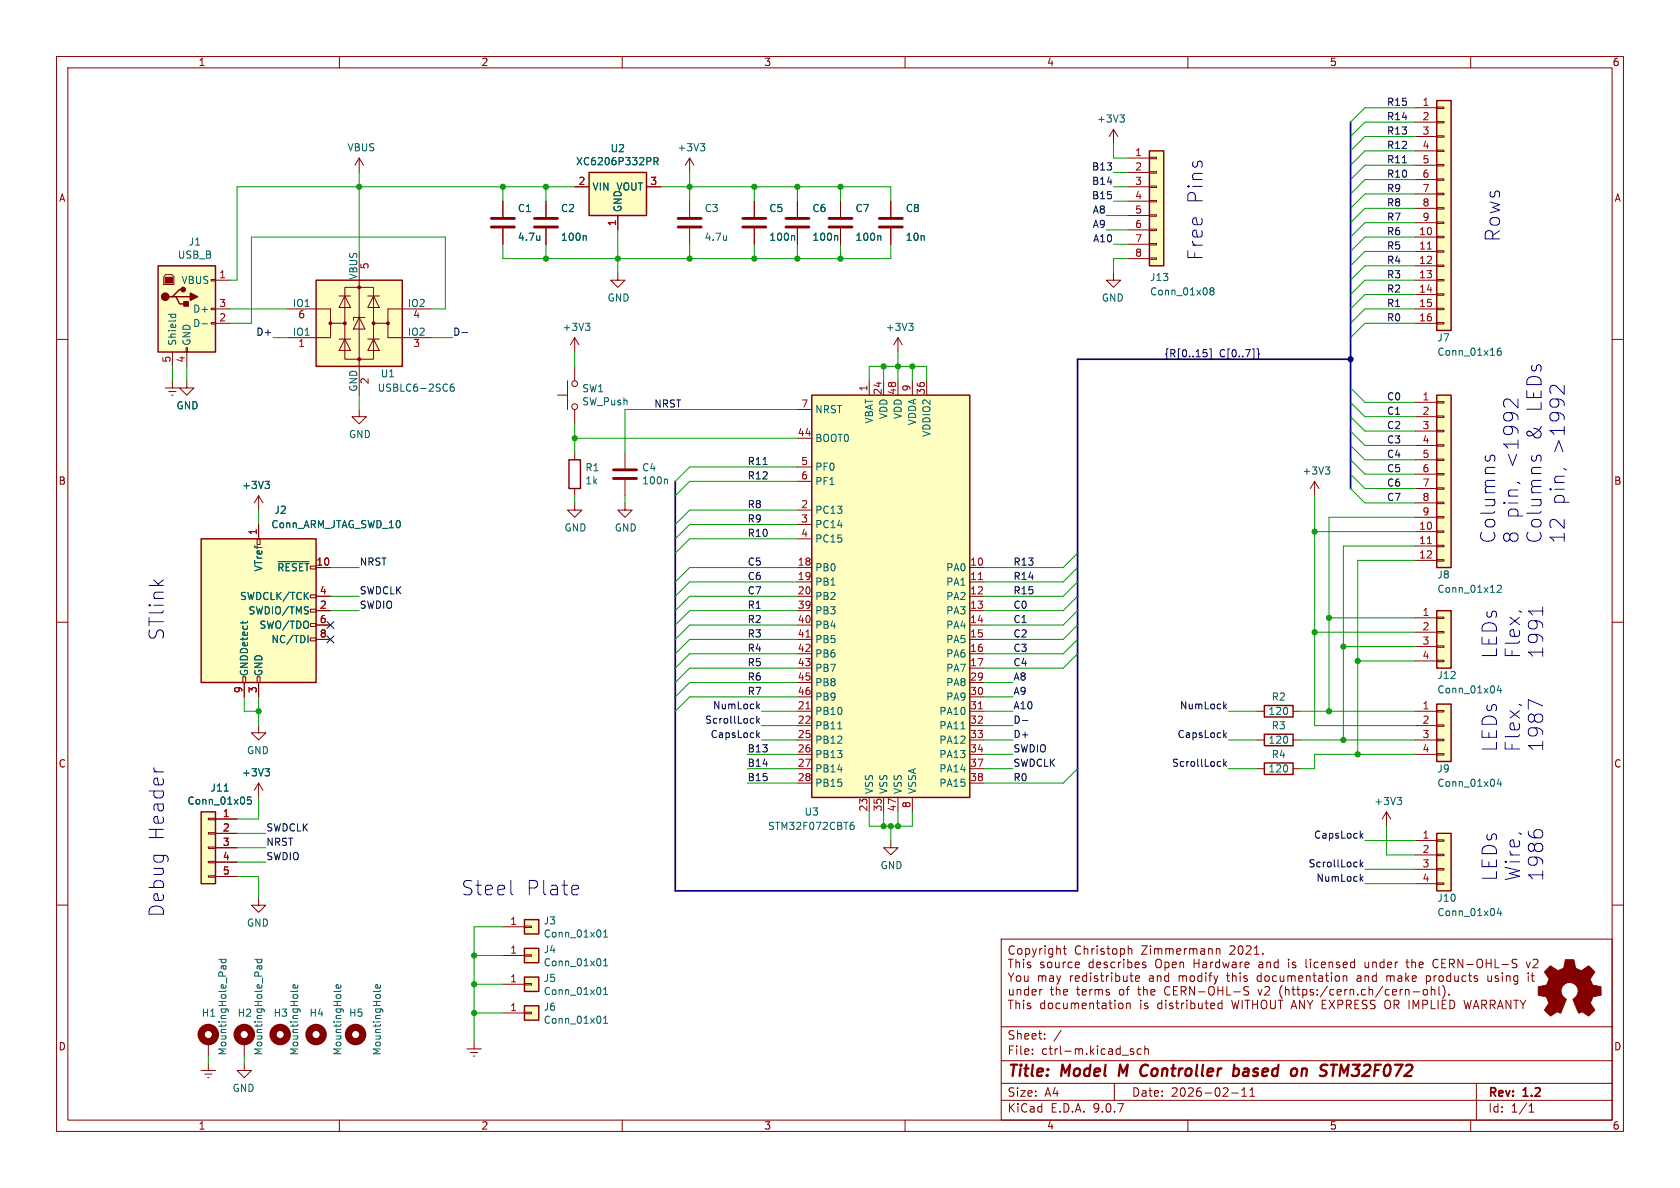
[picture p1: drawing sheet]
<svg xmlns="http://www.w3.org/2000/svg" width="297mm" height="210mm" viewBox="0 0 297 210" stroke-linecap="round" stroke-linejoin="round" font-family="sans-serif">
<defs><g id="words">
<g font-size="3.5" fill="#0000c2">
<text x="212.9" y="36.2" transform="rotate(-90 212.9 36.2)">Pins</text>
<text x="212.9" y="46.2" transform="rotate(-90 212.9 46.2)">Free</text>
<text x="265.4" y="42.9" transform="rotate(-90 265.4 42.9)">Rows</text>
<text x="272.8" y="73.1" transform="rotate(-90 272.8 73.1)">LEDs</text>
<text x="268.7" y="83.1" transform="rotate(-90 268.7 83.1)">&lt;1992</text>
<text x="272.8" y="78.2" transform="rotate(-90 272.8 78.2)">&amp;</text>
<text x="276.9" y="80.6" transform="rotate(-90 276.9 80.6)">&gt;1992</text>
<text x="276.9" y="89.5" transform="rotate(-90 276.9 89.5)">pin,</text>
<text x="264.6" y="96.3" transform="rotate(-90 264.6 96.3)">Columns</text>
<text x="268.7" y="96.3" transform="rotate(-90 268.7 96.3)">8 pin,</text>
<text x="272.8" y="96.3" transform="rotate(-90 272.8 96.3)">Columns</text>
<text x="276.9" y="96.3" transform="rotate(-90 276.9 96.3)">12</text>
<text x="29.2" y="113.4" transform="rotate(-90 29.2 113.4)">STlink</text>
<text x="264.9" y="116.6" transform="rotate(-90 264.9 116.6)">LEDs</text>
<text x="269" y="116.6" transform="rotate(-90 269 116.6)">Flex,</text>
<text x="273" y="116.6" transform="rotate(-90 273 116.6)">1991</text>
<text x="264.9" y="133.1" transform="rotate(-90 264.9 133.1)">LEDs</text>
<text x="269" y="133.1" transform="rotate(-90 269 133.1)">Flex,</text>
<text x="273" y="133.1" transform="rotate(-90 273 133.1)">1987</text>
<text x="29.2" y="148.8" transform="rotate(-90 29.2 148.8)">Header</text>
<text x="264.9" y="156" transform="rotate(-90 264.9 156)">LEDs</text>
<text x="269" y="156" transform="rotate(-90 269 156)">Wire,</text>
<text x="273" y="156" transform="rotate(-90 273 156)">1986</text>
<text x="81.6" y="158.5">Steel</text>
<text x="93.1" y="158.5">Plate</text>
<text x="29.2" y="162.3" transform="rotate(-90 29.2 162.3)">Debug</text>
</g>
<g font-size="2.8" fill="#840000">
<text x="178" y="190.9">Title:</text>
<text x="187.7" y="190.9">Model</text>
<text x="198.6" y="190.9">M</text>
<text x="203.3" y="190.9">Controller</text>
<text x="220.4" y="190.9">based</text>
<text x="231.5" y="190.9">on</text>
<text x="237.5" y="190.9">STM32F072</text>
</g>
<g font-size="2.1" fill="#840000">
<text x="178" y="169">Copyright</text>
<text x="189.9" y="169">Christoph</text>
<text x="201.8" y="169">Zimmermann</text>
<text x="217.5" y="169">2021.</text>
<text x="178" y="175">This</text>
<text x="183.7" y="175">source</text>
<text x="192.5" y="175">describes</text>
<text x="204.4" y="175">Open</text>
<text x="211.3" y="175">Hardware</text>
<text x="222.9" y="175">and</text>
<text x="228.3" y="175">is</text>
<text x="231.5" y="175">licensed</text>
<text x="242.1" y="175">under</text>
<text x="249.7" y="175">the</text>
<text x="254.5" y="175">CERN-OHL-S</text>
<text x="178" y="184">Sheet:</text>
<text x="178" y="186.7">File:</text>
<text x="184.1" y="186.7">ctrl-m.kicad_sch</text>
<text x="178" y="196.9">KiCad</text>
<text x="178" y="194.1">Size:</text>
<text x="184.7" y="194.1">A4</text>
<text x="185.7" y="196.9">E.D.A.</text>
<text x="193.3" y="196.9">9.0.7</text>
<text x="200" y="194.1">Date:</text>
<text x="207" y="194.1">2026-02-11</text>
<text x="263" y="194.3">Rev:</text>
<text x="263" y="196.9">Id:</text>
<text x="267.1" y="196.9">1/1</text>
<text x="269.4" y="194.3">1.2</text>
</g>
<g font-size="1.8" fill="#840000">
<text x="35" y="11.9">1</text>
<text x="85" y="11.9">2</text>
<text x="135" y="11.9">3</text>
<text x="185" y="11.9">4</text>
<text x="235" y="11.9">5</text>
<text x="285" y="11.9">6</text>
<text x="10.3" y="35.9">A</text>
<text x="285.3" y="35.9">A</text>
<text x="10.3" y="85.9">B</text>
<text x="285.3" y="85.9">B</text>
<text x="10.3" y="135.9">C</text>
<text x="285.3" y="135.9">C</text>
<text x="10.3" y="185.9">D</text>
<text x="285.3" y="185.9">D</text>
<text x="35" y="199.9">1</text>
<text x="85" y="199.9">2</text>
<text x="135" y="199.9">3</text>
<text x="185" y="199.9">4</text>
<text x="235" y="199.9">5</text>
<text x="285" y="199.9">6</text>
</g>
<g font-size="1.8" fill="#006464">
<text x="193.8" y="21.9">+3V3</text>
<text x="61.3" y="26.9">VBUS</text>
<text x="101.7" y="29.4">XC6206P332PR</text>
<text x="107.8" y="27.1">U2</text>
<text x="119.7" y="26.9">+3V3</text>
<text x="104.6" y="33.9">VIN</text>
<text x="108.9" y="33.9">VOUT</text>
<text x="91.4" y="37.7">C1</text>
<text x="99.1" y="37.7">C2</text>
<text x="110.1" y="37.6" transform="rotate(-90 110.1 37.6)">GND</text>
<text x="124.5" y="37.7">C3</text>
<text x="135.9" y="37.7">C5</text>
<text x="143.5" y="37.7">C6</text>
<text x="151.1" y="37.7">C7</text>
<text x="160" y="37.7">C8</text>
<text x="31.3" y="45.9">USB_B</text>
<text x="33.3" y="43.6">J1</text>
<text x="91.4" y="42.8">4.7u</text>
<text x="99.1" y="42.8">100n</text>
<text x="124.5" y="42.8">4.7u</text>
<text x="135.9" y="42.8">100n</text>
<text x="143.5" y="42.8">100n</text>
<text x="151.1" y="42.8">100n</text>
<text x="160" y="42.8">10n</text>
<text x="32" y="50.4">VBUS</text>
<text x="63.2" y="49.5" transform="rotate(-90 63.2 49.5)">VBUS</text>
<text x="107.3" y="53.5">GND</text>
<text x="194.7" y="53.5">GND</text>
<text x="203.2" y="52.4">Conn_01x08</text>
<text x="203.2" y="49.9">J13</text>
<text x="34" y="55.5">D+</text>
<text x="34" y="58">D-</text>
<text x="51.7" y="54.4">IO1</text>
<text x="51.7" y="59.4">IO1</text>
<text x="72" y="54.4">IO2</text>
<text x="72" y="59.4">IO2</text>
<text x="99.3" y="58.7">+3V3</text>
<text x="156.5" y="58.7">+3V3</text>
<text x="31.3" y="61.2" transform="rotate(-90 31.3 61.2)">Shield</text>
<text x="33.9" y="61.2" transform="rotate(-90 33.9 61.2)">GND</text>
<text x="254" y="60.6">J7</text>
<text x="254" y="63.1">Conn_01x16</text>
<text x="63.2" y="69.3" transform="rotate(-90 63.2 69.3)">GND</text>
<text x="66.7" y="69.4">USBLC6-2SC6</text>
<text x="67.2" y="66.9">U1</text>
<text x="102.8" y="69.5">SW1</text>
<text x="102.8" y="71.9">SW_Push</text>
<text x="31.1" y="72.6">GND</text>
<text x="61.6" y="77.6">GND</text>
<text x="144" y="73.3">NRST</text>
<text x="154.5" y="75" transform="rotate(-90 154.5 75)">VBAT</text>
<text x="157.1" y="74.2" transform="rotate(-90 157.1 74.2)">VDD</text>
<text x="159.6" y="74.2" transform="rotate(-90 159.6 74.2)">VDD</text>
<text x="162.2" y="75.3" transform="rotate(-90 162.2 75.3)">VDDA</text>
<text x="164.7" y="77.3" transform="rotate(-90 164.7 77.3)">VDDIO2</text>
<text x="103.4" y="83.5">R1</text>
<text x="113.4" y="83.5">C4</text>
<text x="144" y="78.3">BOOT0</text>
<text x="144" y="83.4">PF0</text>
<text x="42.7" y="86.6">+3V3</text>
<text x="103.4" y="85.8">1k</text>
<text x="113.4" y="85.8">100n</text>
<text x="144" y="86">PF1</text>
<text x="230.1" y="84.1">+3V3</text>
<text x="47.9" y="93.6">Conn_ARM_JTAG_SWD_10</text>
<text x="48.4" y="91">J2</text>
<text x="99.7" y="94.2">GND</text>
<text x="108.6" y="94.2">GND</text>
<text x="144" y="91">PC13</text>
<text x="144" y="93.6">PC14</text>
<text x="46.6" y="101.1" transform="rotate(-90 46.6 101.1)">VTref</text>
<text x="48.9" y="101.2">~{RESET}</text>
<text x="144" y="96.1">PC15</text>
<text x="144" y="101.2">PB0</text>
<text x="167.2" y="101.2">PA0</text>
<text x="42.3" y="106.3">SWDCLK/TCK</text>
<text x="144" y="103.7">PB1</text>
<text x="144" y="106.3">PB2</text>
<text x="167.2" y="103.7">PA1</text>
<text x="167.2" y="106.3">PA2</text>
<text x="254" y="102.5">J8</text>
<text x="254" y="105">Conn_01x12</text>
<text x="43.8" y="108.8">SWDIO/TMS</text>
<text x="45.8" y="111.4">SWO/TDO</text>
<text x="47.9" y="113.9">NC/TDI</text>
<text x="144" y="108.8">PB3</text>
<text x="144" y="111.4">PB4</text>
<text x="144" y="113.9">PB5</text>
<text x="167.2" y="108.8">PA3</text>
<text x="167.2" y="111.4">PA4</text>
<text x="167.2" y="113.9">PA5</text>
<text x="44" y="119.6" transform="rotate(-90 44 119.6)">GNDDetect</text>
<text x="46.6" y="119.6" transform="rotate(-90 46.6 119.6)">GND</text>
<text x="144" y="116.4">PB6</text>
<text x="144" y="119">PB7</text>
<text x="167.2" y="116.4">PA6</text>
<text x="167.2" y="119">PA7</text>
<text x="144" y="121.5">PB8</text>
<text x="144" y="124.1">PB9</text>
<text x="167.2" y="121.5">PA8</text>
<text x="167.2" y="124.1">PA9</text>
<text x="224.7" y="124.1">R2</text>
<text x="254" y="122.8">Conn_01x04</text>
<text x="254" y="120.2">J12</text>
<text x="144" y="126.6">PB10</text>
<text x="144" y="129.1">PB11</text>
<text x="144" y="131.7">PB12</text>
<text x="166" y="126.6">PA10</text>
<text x="166" y="129.1">PA11</text>
<text x="166" y="131.7">PA12</text>
<text x="224.1" y="126.6">120</text>
<text x="224.1" y="131.7">120</text>
<text x="224.7" y="129.1">R3</text>
<text x="42.7" y="137.4">+3V3</text>
<text x="43.6" y="133.5">GND</text>
<text x="144" y="134.2">PB13</text>
<text x="144" y="136.8">PB14</text>
<text x="166" y="134.2">PA13</text>
<text x="166" y="136.8">PA14</text>
<text x="224.1" y="136.8">120</text>
<text x="224.7" y="134.2">R4</text>
<text x="254" y="136.8">J9</text>
<text x="33" y="142.4">Conn_01x05</text>
<text x="37.1" y="140.1">J11</text>
<text x="144" y="139.3">PB15</text>
<text x="154.5" y="140.5" transform="rotate(-90 154.5 140.5)">VSS</text>
<text x="157.1" y="140.5" transform="rotate(-90 157.1 140.5)">VSS</text>
<text x="159.6" y="140.5" transform="rotate(-90 159.6 140.5)">VSS</text>
<text x="162.2" y="140.5" transform="rotate(-90 162.2 140.5)">VSSA</text>
<text x="166" y="139.3">PA15</text>
<text x="242.8" y="142.5">+3V3</text>
<text x="254" y="139.3">Conn_01x04</text>
<text x="135.7" y="146.9">STM32F072CBT6</text>
<text x="142.1" y="144.4">U3</text>
<text x="155.6" y="153.8">GND</text>
<text x="254" y="159.6">J10</text>
<text x="43.6" y="164">GND</text>
<text x="96" y="163.6">J3</text>
<text x="96" y="165.9">Conn_01x01</text>
<text x="254" y="162.2">Conn_01x04</text>
<text x="96" y="168.7">J4</text>
<text x="96" y="171">Conn_01x01</text>
<text x="96" y="173.8">J5</text>
<text x="35.6" y="179.9">H1</text>
<text x="41.9" y="179.9">H2</text>
<text x="48.3" y="179.9">H3</text>
<text x="54.6" y="179.9">H4</text>
<text x="61.6" y="179.9">H5</text>
<text x="96" y="178.9">J6</text>
<text x="96" y="176.1">Conn_01x01</text>
<text x="96" y="181.2">Conn_01x01</text>
<text x="40.2" y="186.7" transform="rotate(-90 40.2 186.7)">MountingHole_Pad</text>
<text x="46.6" y="186.7" transform="rotate(-90 46.6 186.7)">MountingHole_Pad</text>
<text x="52.9" y="186.7" transform="rotate(-90 52.9 186.7)">MountingHole</text>
<text x="60.6" y="186.7" transform="rotate(-90 60.6 186.7)">MountingHole</text>
<text x="67.5" y="186.7" transform="rotate(-90 67.5 186.7)">MountingHole</text>
<text x="41" y="193.2">GND</text>
</g>
<g font-size="1.8" fill="#0f0f0f">
<text x="245.1" y="21.3">R14</text>
<text x="245.1" y="18.8">R15</text>
<text x="245.1" y="23.9">R13</text>
<text x="245.1" y="28.9">R11</text>
<text x="245.1" y="26.4">R12</text>
<text x="193" y="35.3">B15</text>
<text x="193" y="30.2">B13</text>
<text x="193" y="32.8">B14</text>
<text x="245.1" y="31.5">R10</text>
<text x="245.1" y="34">R9</text>
<text x="193.1" y="40.4">A9</text>
<text x="193.1" y="37.8">A8</text>
<text x="245.1" y="36.6">R8</text>
<text x="245.1" y="41.6">R6</text>
<text x="245.1" y="39.1">R7</text>
<text x="193.1" y="42.9">A10</text>
<text x="245.1" y="44.2">R5</text>
<text x="245.1" y="46.7">R4</text>
<text x="245.1" y="49.3">R3</text>
<text x="245.1" y="51.8">R2</text>
<text x="45.2" y="59.4">D+</text>
<text x="80" y="59.4">D-</text>
<text x="245.1" y="54.3">R1</text>
<text x="245.1" y="56.9">R0</text>
<text x="245.1" y="70.9">C0</text>
<text x="115.6" y="72.1">NRST</text>
<text x="245.1" y="73.4">C1</text>
<text x="245.1" y="75.9">C2</text>
<text x="132.1" y="82.3">R11</text>
<text x="245.1" y="78.5">C3</text>
<text x="245.1" y="83.6">C5</text>
<text x="245.1" y="81">C4</text>
<text x="132.1" y="84.8">R12</text>
<text x="132.1" y="89.9">R8</text>
<text x="245.1" y="88.6">C7</text>
<text x="245.1" y="86.1">C6</text>
<text x="132.1" y="95">R10</text>
<text x="132.1" y="92.4">R9</text>
<text x="63.5" y="100.1">NRST</text>
<text x="132.1" y="100.1">C5</text>
<text x="179.1" y="100.1">R13</text>
<text x="63.5" y="105.1">SWDCLK</text>
<text x="63.5" y="107.7">SWDIO</text>
<text x="132.1" y="102.6">C6</text>
<text x="132.1" y="107.7">R1</text>
<text x="132.1" y="105.1">C7</text>
<text x="179.1" y="102.6">R14</text>
<text x="179.1" y="105.1">R15</text>
<text x="179.1" y="107.7">C0</text>
<text x="132.1" y="112.8">R3</text>
<text x="132.1" y="110.2">R2</text>
<text x="179.1" y="112.8">C2</text>
<text x="179.1" y="110.2">C1</text>
<text x="132.1" y="115.3">R4</text>
<text x="132.1" y="117.8">R5</text>
<text x="179.1" y="115.3">C3</text>
<text x="179.1" y="117.8">C4</text>
<text x="126" y="125.5">NumLock</text>
<text x="132.1" y="122.9">R7</text>
<text x="132.1" y="120.4">R6</text>
<text x="179.1" y="125.5">A10</text>
<text x="179.1" y="122.9">A9</text>
<text x="179.1" y="120.4">A8</text>
<text x="208.5" y="125.5">NumLock</text>
<text x="124.6" y="128">ScrollLock</text>
<text x="125.5" y="130.5">CapsLock</text>
<text x="179.1" y="130.5">D+</text>
<text x="179.1" y="128">D-</text>
<text x="208.1" y="130.5">CapsLock</text>
<text x="132.1" y="133.1">B13</text>
<text x="132.1" y="135.6">B14</text>
<text x="179.1" y="135.6">SWDCLK</text>
<text x="179.1" y="133.1">SWDIO</text>
<text x="207.1" y="135.6">ScrollLock</text>
<text x="132.1" y="138.2">B15</text>
<text x="179.1" y="138.2">R0</text>
<text x="47" y="149.6">NRST</text>
<text x="47" y="147.1">SWDCLK</text>
<text x="232.2" y="148.3">CapsLock</text>
<text x="47" y="152.1">SWDIO</text>
<text x="231.2" y="153.4">ScrollLock</text>
<text x="232.6" y="155.9">NumLock</text>
</g>
<g font-size="1.8" fill="#a90000">
<text x="251.4" y="18.8">1</text>
<text x="251.4" y="21.3">2</text>
<text x="251.4" y="23.9">3</text>
<text x="200.6" y="27.7">1</text>
<text x="251.4" y="26.4">4</text>
<text x="251.4" y="29">5</text>
<text x="102.2" y="32.8">2</text>
<text x="114.9" y="32.8">3</text>
<text x="200.6" y="30.2">2</text>
<text x="200.6" y="32.8">3</text>
<text x="200.6" y="35.3">4</text>
<text x="251.4" y="31.5">6</text>
<text x="251.4" y="34">7</text>
<text x="109" y="40.1" transform="rotate(-90 109 40.1)">1</text>
<text x="200.6" y="37.8">5</text>
<text x="200.6" y="40.4">6</text>
<text x="250.8" y="41.7">10</text>
<text x="251.4" y="36.6">8</text>
<text x="251.4" y="39.1">9</text>
<text x="65.5" y="47.7" transform="rotate(-90 65.5 47.7)">5</text>
<text x="200.6" y="42.9">7</text>
<text x="200.6" y="45.5">8</text>
<text x="250.8" y="44.2">11</text>
<text x="250.8" y="46.7">12</text>
<text x="38.7" y="49.3">1</text>
<text x="250.8" y="49.3">13</text>
<text x="250.8" y="51.8">14</text>
<text x="38.7" y="54.4">3</text>
<text x="38.7" y="56.9">2</text>
<text x="52.6" y="56.6">6</text>
<text x="73" y="56.6">4</text>
<text x="250.8" y="54.4">15</text>
<text x="250.8" y="56.9">16</text>
<text x="30.2" y="64.2" transform="rotate(-90 30.2 64.2)">5</text>
<text x="32.8" y="64.2" transform="rotate(-90 32.8 64.2)">4</text>
<text x="52.6" y="61.7">1</text>
<text x="73" y="61.7">3</text>
<text x="65.5" y="68" transform="rotate(-90 65.5 68)">2</text>
<text x="153.4" y="69.3" transform="rotate(-90 153.4 69.3)">1</text>
<text x="156" y="69.9" transform="rotate(-90 156 69.9)">24</text>
<text x="158.5" y="69.9" transform="rotate(-90 158.5 69.9)">48</text>
<text x="161" y="69.3" transform="rotate(-90 161 69.3)">9</text>
<text x="163.6" y="69.9" transform="rotate(-90 163.6 69.9)">36</text>
<text x="251.4" y="70.9">1</text>
<text x="140.9" y="77.2">44</text>
<text x="141.5" y="72.1">7</text>
<text x="251.4" y="73.4">2</text>
<text x="251.4" y="75.9">3</text>
<text x="141.5" y="82.3">5</text>
<text x="251.4" y="78.5">4</text>
<text x="251.4" y="81">5</text>
<text x="251.4" y="83.6">6</text>
<text x="141.5" y="84.8">6</text>
<text x="141.5" y="89.9">2</text>
<text x="251.4" y="86.1">7</text>
<text x="251.4" y="88.6">8</text>
<text x="45.5" y="94.7" transform="rotate(-90 45.5 94.7)">1</text>
<text x="141.5" y="92.5">3</text>
<text x="141.5" y="95">4</text>
<text x="250.8" y="93.7">10</text>
<text x="251.4" y="91.2">9</text>
<text x="55.8" y="100.1">10</text>
<text x="140.9" y="100.1">18</text>
<text x="171.4" y="100.1">10</text>
<text x="250.8" y="96.3">11</text>
<text x="250.8" y="98.8">12</text>
<text x="56.4" y="105.2">4</text>
<text x="56.4" y="107.7">2</text>
<text x="140.9" y="102.6">19</text>
<text x="140.9" y="105.2">20</text>
<text x="140.9" y="107.7">39</text>
<text x="171.4" y="102.6">11</text>
<text x="171.4" y="105.2">12</text>
<text x="171.4" y="107.7">13</text>
<text x="56.4" y="110.2">6</text>
<text x="56.4" y="112.8">8</text>
<text x="140.9" y="110.2">40</text>
<text x="140.9" y="112.8">41</text>
<text x="171.4" y="110.2">14</text>
<text x="171.4" y="112.8">15</text>
<text x="251.4" y="109">1</text>
<text x="251.4" y="111.5">2</text>
<text x="140.9" y="115.3">42</text>
<text x="140.9" y="117.9">43</text>
<text x="171.4" y="115.3">16</text>
<text x="171.4" y="117.9">17</text>
<text x="251.4" y="114">3</text>
<text x="251.4" y="116.6">4</text>
<text x="42.9" y="122.6" transform="rotate(-90 42.9 122.6)">9</text>
<text x="45.5" y="122.6" transform="rotate(-90 45.5 122.6)">3</text>
<text x="140.9" y="120.4">45</text>
<text x="140.9" y="122.9">46</text>
<text x="140.9" y="125.5">21</text>
<text x="171.4" y="120.4">29</text>
<text x="171.4" y="122.9">30</text>
<text x="171.4" y="125.5">31</text>
<text x="251.4" y="125.5">1</text>
<text x="140.9" y="128">22</text>
<text x="140.9" y="130.6">25</text>
<text x="171.4" y="128">32</text>
<text x="171.4" y="130.6">33</text>
<text x="251.4" y="128">2</text>
<text x="251.4" y="130.6">3</text>
<text x="140.9" y="133.1">26</text>
<text x="140.9" y="135.6">27</text>
<text x="171.4" y="133.1">34</text>
<text x="171.4" y="135.6">37</text>
<text x="251.4" y="133.1">4</text>
<text x="140.9" y="138.2">28</text>
<text x="153.4" y="143.6" transform="rotate(-90 153.4 143.6)">23</text>
<text x="156" y="143.6" transform="rotate(-90 156 143.6)">35</text>
<text x="158.5" y="143.6" transform="rotate(-90 158.5 143.6)">47</text>
<text x="161" y="142.9" transform="rotate(-90 161 142.9)">8</text>
<text x="171.4" y="138.2">38</text>
<text x="39.3" y="144.5">1</text>
<text x="39.3" y="147.1">2</text>
<text x="39.3" y="149.6">3</text>
<text x="251.4" y="148.3">1</text>
<text x="39.3" y="152.1">4</text>
<text x="39.3" y="154.7">5</text>
<text x="251.4" y="150.9">2</text>
<text x="251.4" y="153.4">3</text>
<text x="251.4" y="156">4</text>
<text x="90.1" y="163.6">1</text>
<text x="90.1" y="168.7">1</text>
<text x="90.1" y="173.7">1</text>
<text x="90.1" y="178.8">1</text>
</g>
<g font-size="1.8" fill="#000084">
<text x="205.7" y="63.2">{R[0..15]</text>
<text x="215.6" y="63.2">C[0..7]}</text>
</g>
</g></defs>
<g fill="none" stroke="#840000" stroke-width=".18">
<path d="M10 10h277v190h-277zM12 12h273v186h-273zM60 10v2M110 10v2M160 10v2M210 10v2M260 10v2M96.5 35.6v2.8M96.5 40.4v2.8M10 60h2M285 60h2M10 110h2"/>
<path d="M285 110h2M10 160h2M177 166h108v32h-108zM178.2 172l.5 .8 .5-.8M178.2 176.8h.9M178.5 175.7l.2 .2 .4-.1M178.7 169.6v1.5M178.7 176.8v1.5M179.1 174.9v1M179.6 169.6v1.5M179.6 176.8v1.5M179.6 177.5l.2-.2 .4 .1v.9"/>
<path d="M179.7 170.1l-.1 .1M179.7 172.8l.3-.3 .3 .1 .2 .2M179.8 174.9v1M180.2 170.1v1M180.5 175.1v.8M181 170.1v1M181 176.8v.2M181 177.3v1M181.1 172.5v.8M181.1 175.6l.3 .3 .4-.1M181.7 170.1v.4l.5 .1v.3l-.2 .2-.4-.1M181.7 172.5v1"/>
<path d="M181.8 174.4v1.5M182.2 177.4l-.4-.1-.2 .2 .1 .2 .5 .2v.3h-.6M182.5 175.7l.2 .2 .4-.1M182.5 175h.6M183.2 175.3l-.7 .1M183.6 172.6l.4-.1 .2 .2M183.6 172.5v1M183.8 174.9v1M184 170.1v.4l.5 .1 .1 .3-.2 .2-.4-.1M184.2 172.7l.3-.2 .3 .1 .1 .9M184.2 172.7v.8M184.7 176.8v1.5"/>
<path d="M184.7 177.4l-.5-.1-.2 .3v.4l.1 .2h.6M185.3 170.1l-.1 .3v.4l.3 .3 .3-.1 .2-.2v-.4l-.2-.3M185.4 177.5l.2-.2 .4 .2 .1 .5-.1 .2-.4 .1-.2-.1zM185.6 172.6h.6v.9M185.9 175.7l.3 .2M186.2 172.8l-.6 .2-.1 .3M186.6 170.1l.1 .9 .3 .1 .2-.2M186.7 174.4v1.5M186.8 172.5l.4 1 .3-1M187.2 170.1v1M187.4 175.1v.8M187.4 177.4l-.4-.1-.3 .3v.4l.1 .2h.6"/>
<path d="M188 167.7h.5M188 170.1v1M188 175.7l.2 .2 .5-.1M188 177.3l.1 .9 .4 .1 .2-.1M188.2 167.2v1.3l.3 .2M188.4 170.1h-.3l-.1 .3M188.7 177.3v1M189.2 172.5v1M189.4 177.5l.4-.2 .2 .2M189.4 177.3v1M189.4 170.1l-.5 .1-.1 .6 .3 .3 .4-.1M189.7 172.5l-.3 .1-.2 .2"/>
<path d="M190 177.5l.2-.2 .4 .1 .1 .9M190 177.5v.8M190.1 173l.7-.2-.1-.2h-.5l-.1 .7M190.2 170.1v.9h.5M190.3 174.9h.6M190.5 175.7l.4 .2M190.7 170.1l.1 .3-.7 .2M190.7 173.4l-.1 .1M191.3 177.8l.7-.1v-.3l-.5-.1-.2 .2 .1 .7h.6M191.8 174.9l-.4 .1-.1 .7 .2 .2 .5-.1M192 175.3l-.7 .1M192.1 172.6l-.4-.1-.3 .3 .1 .5 .5 .2"/>
<path d="M192.1 172v1.5M192.7 174.9v1M192.7 177.5l.2-.2 .3 .1 .1 .9M192.7 177.3v1M192.7 170.1l-.2 .3 .1 .5 .2 .2 .4-.1M192.8 172v.1M192.8 172.5v1M193.2 169.6v1.5M193.6 174.9v1M193.8 177.3h.6M194 170.1v.9h.5M194 176.8v1.3l.4 .2"/>
<path d="M194 172.6l-.3-.1-.2 .3M194.2 175.1v.8M194.5 170.1l.1 .3-.7 .2M194.5 172.5h.6M194.7 172v1.3M194.9 177.4h.6v.9M194.9 175.1v.8M195.2 170.1v.4l.5 .1 .1 .3-.2 .2-.4-.1M195.5 177.7h-.5a.29 .29 0 0 0-.2 .3 .29 .29 0 0 0 .2 .3l.5-.1M195.6 172.5v1M196 177.3h.6M196 172.5l-.3 .1-.1 .2"/>
<path d="M196.2 175.7l-.2 .2-.5-.1M196.2 176.8v1.3l.4 .2M196.5 170.1l-.1 .3 .1 .5 .2 .2 .4-.1M196.5 172v.1M196.5 172.5v1M197.1 176.8v.2M197.1 177.3v1M197.2 172.6l.5-.1 .3 .3M197.2 172v1.5M197.7 170.1v1M197.8 177.5l.2-.2 .5 .2v.5l-.1 .2-.4 .1-.2-.1zM197.9 175.6l.3 .3 .3-.1 .2-.2"/>
<path d="M197.9 170.1l-.2 .3M198.6 172.5v.8M198.7 170.1v1M199.2 177.5l.2-.2 .3 .1 .1 .9M199.2 177.3v1M199.2 172.5v1M199.3 174.6v1.3M199.4 170.1h.4l.3 .3v.4l-.1 .2h-.6M199.4 169.6v1.5M199.5 167.8l.2-.1 .3 .1 .1 .9M199.5 167.2v1.5M199.7 172.5h.6"/>
<path d="M200 172v1.3M200.7 170.6l.7-.2-.1-.3h-.4l-.2 .2v.7h.6M201.3 175.7l.4 .2M201.5 172.8l-.3-.3-.4 .1-.1 .7M201.7 176.8v.2M201.7 177.3v1M202.2 175l.2-.1 .3 .1 .1 .9M202.2 174.4v1.5M202.5 170.1h-.3l-.2 .2v.2l.5 .1v.4h-.5M202.9 177.4l-.4-.1-.2 .2 .1 .2 .5 .2v.3h-.6M203.2 172.6h.6l.1 .9M203.9 172.8l-.5 .1a.29 .29 0 0 0-.2 .3 .29 .29 0 0 0 .2 .3l.5-.1"/>
<path d="M204 174.9h-.3l-.2 .2v.7l.5 .1M204.2 175.3l-.7 .1M204.5 169.6a.96 .96 0 0 0 .2 1.5 .5 .5 0 0 0 .6-.5v-.5l-.2-.5M204.6 172.6l.2-.1 .4 .1v.9M204.6 172.5v1M205.4 177.4l-.4-.1-.3 .3v.4l.1 .2h.6M205.4 176.8v1.5M206 170.1h.4l.3 .3v.4l-.2 .2h-.5M206 170.1v1.5M206.1 176.8v.2M206.1 177.3v1M206.6 172.6l-.4-.1-.3 .3"/>
<path d="M206.6 172v1.5M207.2 170.6l.8-.2-.1-.3h-.4l-.3 .2 .1 .7h.6M207.3 177.4l-.3-.1-.3 .2 .1 .2 .5 .2v.3h-.6M207.8 177.3h.6M208 176.8v1.3l.4 .2M208.5 172.6l.4-.1 .2 .2M208.5 172.5v1M208.6 170.2l.2-.1h.4v1M208.6 170.1v1M208.9 177.3v1M209.1 172.7l.2-.2 .4 .1v.9M209.1 172.7v.8"/>
<path d="M209.3 177.3l-.3 .1-.1 .2M209.8 176.8v.2M209.8 177.3v1M210.5 177.4l.5-.1 .2 .3v.4l-.1 .2h-.6M210.5 176.8v1.5M211.1 169.6v1.5M211.1 170.3h.9M211.2 174.4v1.5l-.9-1.5v1.5M211.2 172.8l-.3-.3-.4 .1-.1 .2 .1 .5 .4 .2M211.9 177.3l.1 .9 .3 .1 .2-.1M212 169.6v1.5M212.5 172.6l-.5-.1-.3 .3"/>
<path d="M212.5 172v1.5M212.5 177.3v1M212.7 170.1h.5l.1 1M213 177.3h.6M213.2 172v.1M213.2 172.5v1M213.2 176.8v1.3l.4 .2M213.3 170.4l-.5 .1a.29 .29 0 0 0-.2 .3 .29 .29 0 0 0 .2 .3l.5-.1M213.7 172.5h.5M213.7 175.7a.51 .51 0 0 0 .9 0M214 177.8l.7-.1v-.3l-.5-.1-.2 .2 .1 .7h.6M214 170.1v1"/>
<path d="M214.2 172l-.3 .2v1.3M214.5 170.1h-.3l-.2 .3M214.6 172.5l.4 1 .3-1M215 167.8l.2-.1 .4 .1 .1 .9M215 167.7v1M215.3 174.4v1.5M215.6 170.1h-.4l-.3 .3v.4l.1 .2h.6M215.6 169.6v1.5M216 177.4l-.4-.1-.3 .3v.4l.2 .2h.5M216 176.8v1.5M216.2 174.4v1.5M216.2 170.1l.3 1 .2-.7 .3 .7 .3-1"/>
<path d="M216.8 172.5h.6M216.9 174.4v1.5h.7M217 172v1.3M217.7 176.8l.4 1.5 .3-1.1 .3 1.1 .3-1.5M217.9 172.6l.2-.1 .4 .1v.9M217.9 172v1.5M217.9 170.1h.6v1M218.5 170.4l-.5 .1a.29 .29 0 0 0-.2 .3 .29 .29 0 0 0 .2 .3l.5-.1M219.2 172v.1M219.2 172.5v1M219.2 170.1v1M219.6 176.8v1.5"/>
<path d="M219.7 170.1h-.3l-.2 .3M220.1 176.8h.9M220.1 170.6l.7-.2-.1-.3h-.4l-.2 .2 .1 .7h.5M220.5 172.6l-.4-.1-.2 .3M220.5 176.8v1.5M220.7 175.6l-.2 .3-.6-.1M221.5 176.8v1.5M221.5 177.5h.8M222.3 176.8v1.5M222.4 174.9l.3 1 .4-1M222.6 170.1h.6v1M223 172.6l-.5-.1-.2 .1v.7"/>
<path d="M223 172v1.5M223 177a.5 .5 0 0 1 .6-.2 .5 .5 0 0 1 .4 .5v.5a.5 .5 0 0 1-.5 .5 .5 .5 0 0 1-.5-.5zM223.2 170.4l-.5 .1a.29 .29 0 0 0-.2 .3 .29 .29 0 0 0 .2 .3l.5-.1M223.6 172.8l.3-.3 .3 .1 .2 .2M224 170.2l.2-.1h.3l.1 1M224 170.1v1M224.4 175l-.9 .9h1M224.6 176.8v1.2l.3 .3 .4-.1 .2-.2v-1.2M225.7 172.6l-.5-.1-.2 .3M226 176.8h.8M226 170.1h-.5l-.3 .3v.4l.2 .2h.6M226 169.6v1.5"/>
<path d="M226.2 175.5l.2 .5 .3 .5M226.3 172.5v.8M226.4 176.8v1.5M227 172.5v1M227.2 174.4v1.5M227.7 172.6l.4-.1 .2 .2M227.7 172.5v1M227.8 169.6v.1M227.8 170.1v1M227.8 175l-.3-.1-.3 .1M227.9 175.1v.8M228.2 178.3l.5-1.5 .5 1.5"/>
<path d="M228.3 172.7l.2-.2 .4 .1 .1 .9M228.3 172.7v.8M228.4 177.9h.7M228.6 175.7l.4 .2M229 170.1h-.3l-.2 .2v.2l.5 .1v.4h-.5M229.5 175.7l.3 .2M230.3 172.8l-.2-.3-.4 .1-.1 .7M230.3 174.9v1.5M230.5 174.9l.5 .1M230.6 176.8v1.5l-.9-1.5v1.5M230.9 169.6v1.3l.2 .2M231 172.6l.2-.1 .3 .1 .1 .9"/>
<path d="M231 172.5v1M231 175.6l-.3 .3-.4-.1M231.1 176.8l.5 .8M231.6 177.6v.7M231.7 169.6v.1M231.7 170.1v1M232.1 172.5h.6M232.1 176.8l-.5 .8M232.2 175.7l-.2 .2-.4-.1M232.3 172v1.3M232.9 175.8v.1M233 170.1h-.4l-.3 .3v.4l.2 .2h.5"/>
<path d="M233.2 172.6h.5l.1 .9M233.6 170.6l.7-.2-.1-.3h-.4l-.2 .2 .1 .7h.5M233.7 177.5h.5M234.3 172.5h.6M234.5 176.8h-.8v1.5h.8M234.5 172v1.3M234.7 174.3l-1.3 2M235 176.8l1 1.5M235 170.2l.2-.1h.3l.1 1M235 170.1v1M235.1 175.6l.3 .3 .4-.1M235.4 172v.1"/>
<path d="M235.4 172.5v1M236 176.8l-1 1.5M236 172.8l.3-.3 .4 .1 .1 .2M236.4 175.7l.2 .2 .4-.1M236.5 177.6l.7-.1 .2-.2-.1-.3-.2-.2h-.6v1.5M236.8 170.1h-.3l-.3 .2 .1 .2 .5 .1v.4h-.6M237.5 172.5v1M237.5 172.6l.2-.1 .3 .1 .1 .9M237.5 170.6l.7-.2-.1-.3h-.4l-.2 .2v.7h.6M237.7 174.9v1M238 177.6l.7-.1 .2-.2-.1-.3-.2-.2h-.6v1.5M238.4 177.6l.5 .7"/>
<path d="M238.7 174.9v1M239.3 175.1v.8M239.5 170.1h-.5l-.3 .3v.4l.2 .2h.6M239.5 169.6v1.5M239.5 177.5h.5M240 172.6h.5l.1 .9M240 175.8v.1M240.2 176.8h-.7v1.5h.7M240.6 172.8l-.5 .1a.29 .29 0 0 0-.2 .3 .29 .29 0 0 0 .2 .3l.5-.1M241.3 172.6l.2-.1 .4 .1 .1 .9M241.3 172.5v1M241.3 170.1l.1 .9 .3 .1 .3-.2"/>
<path d="M241.4 175l-.4-.1-.3 .3v.4l.1 .2h.6M241.7 176.9l-.6-.1-.2 .2v.4l.6 .3 .2 .3-.3 .3-.6-.1M242 170.1v1M242 174.4v1.5M242.7 175.1v.8M242.7 170.2l.2-.1h.3l.1 1M242.7 170.1v1M243.1 176.9l-.6-.1-.2 .2v.4l.7 .3 .1 .3-.3 .3-.6-.1M243.3 172v1.5M243.3 172.6l-.4-.1-.3 .3M244.5 174.3l-1.3 2M244.7 170.1h-.5l-.2 .3v.4l.1 .2h.6"/>
<path d="M244.7 169.6v1.5M244.9 175.6l.3 .3 .4-.1M245 176.9a.5 .5 0 0 1 .6 0 .5 .5 0 0 1 .2 .4v.5a.5 .5 0 0 1-.5 .5 .5 .5 0 0 1-.5-.5v-.5zM245.2 172.6l.4-.1 .2 .2M245.2 172.5v1M245.3 170.6l.7-.2v-.3h-.5l-.2 .2 .1 .7h.6M245.8 172.7l.2-.2 .4 .1 .1 .9M245.8 172.7v.8M246.2 175.7l.2 .2 .4-.1M246.5 177.6l.7-.1 .1-.2-.1-.3-.2-.2h-.5v1.5M246.7 170.1v1M246.8 177.6l.5 .7"/>
<path d="M247.1 170.1h-.3l-.1 .3M247.2 172.6h.5l.1 .9M247.5 174.9v1M248.5 174.9v1M248.5 172v1.5M248.5 170.1h.6M248.7 172.9l.4 .6M248.7 169.6v1.3l.4 .2M249 175l-.3-.1-.2 .1M249.1 172.5l-.6 .6M249.1 175.1v.8M249.1 176.8v1.5"/>
<path d="M249.6 170.2l.2-.1h.4v1M249.6 169.6v1.5M249.8 178.3v-1.5l.5 1.1 .5-1.1v1.5M250.4 172.8l-.2-.3-.5 .1v.7M250.9 170.6l.7-.2-.1-.3h-.4l-.2 .2 .1 .7h.5M251.5 177.6l.7-.1 .2-.2-.1-.3-.2-.2h-.6v1.5M251.6 175.6l.3 .3 .3-.1 .2-.2M252.2 172.6l.4-.1 .3 .3M252.2 172.5v1.5M253 174.4v1.5M253 176.8v1.5h.7M253.2 174.9h.3l.2 .2v.8"/>
<path d="M253.5 172.5v1M254 172.5l-.3 .1-.2 .2M254.2 169.7a.6 .6 0 0 0-.7 0 .6 .6 0 0 0-.2 .7 .56 .56 0 0 0 .3 .6 .56 .56 0 0 0 .6-.1M254.2 176.8v1.5M254.4 172.8l.3-.3 .3 .1 .2 .2M254.4 175.7l.2 .2M254.9 170.3h.5M255 177.5h.5M255.5 175.5l-.2 .5-.3 .5M255.6 169.6h-.7v1.5h.7M255.7 176.8h-.7v1.5h.7M256.2 175.8v.1"/>
<path d="M256.2 170.4l.8-.1 .1-.2-.1-.4-.2-.1h-.6v1.5M256.3 176.8a.76 .76 0 0 1 .9 .8 .76 .76 0 0 1-.9 .7zM256.5 172.6l-.5-.1-.3 .3M256.5 172v1.5M256.6 170.4l.5 .7M257.2 172.5v.8M257.8 172.5v1M258.6 169.6v1.5l-.9-1.5v1.5M258.8 176.8l.4 1.5 .3-1.1 .2 1.1 .4-1.5M259.2 172.6l-.5-.1-.2 .3M259.3 170.5h1.2M259.6 172.5h.6"/>
<path d="M259.8 172v1.3M260.5 178.3l.5-1.5 .5 1.5M260.6 177.9h.7M261.2 172.6l-.4-.1-.2 .3M261.3 169.6a.5 .5 0 0 1 .5 0 .5 .5 0 0 1 .3 .5v.5a.5 .5 0 0 1-.5 .5 .5 .5 0 0 1-.5-.5v-.5zM262 177.6l.7-.1 .1-.2-.1-.3-.2-.2h-.5v1.5M262.3 177.6l.5 .7M262.7 170.3h.9M262.7 169.6v1.5M263 172.5v.8M263.5 177.6l.7-.1 .1-.2-.1-.3-.2-.2h-.5v1.5M263.6 169.6v1.5"/>
<path d="M263.7 172.5v1M263.8 177.6l.5 .7M264.3 169.6v1.5h.7M264.7 178.3l.5-1.5 .5 1.5M264.9 172.6l-.4-.1-.2 .3M264.9 177.9h.7M265.5 170.5h1.2M265.6 172v.1M265.6 172.5v1M266.3 172.6l.2-.1 .4 .1 .1 .9M266.3 172.5v1M267.1 176.8v1.5l-.9-1.5v1.5"/>
<path d="M267.6 176.8h.9M268 176.8v1.5M268.2 169.6h-.6l-.2 .1v.4l.6 .3 .2 .4-.3 .3-.6-.1M268.3 172.6l-.4-.1-.3 .3M268.3 173.4l-.4 .1M268.3 172.5v1.2l-.3 .3M268.7 176.8l.5 .8M269.2 177.6v.7M269.7 176.8l-.5 .8M269.8 170.1l.4 1 .3-1M270.2 172v.1M270.2 172.5v1"/>
<path d="M270.7 172.5h.5M270.9 172v1.3l.3 .2M271 169.7l.6-.1 .2 .1 .1 .3-.9 1.1h.9M285 160h2M60 198v2M110 198v2M160 198v2M177 194.5h108M177 191.5h108M177 187.5h108M177 181.5h108M182.5 186.3v.1"/>
<path d="M182.5 185.5v.1M184.7 183.6v.1M184.7 182.8v.1M187.6 182.1l-1.3 2M197 191.5v3M200.4 185.5l-.4-.1-.2 .2 .1 .2 .5 .2v.3h-.6M201.7 185.5l-.4-.1-.3 .3v.4l.2 .2h.5M202.4 185.5l.2-.1 .4 .1v.9M202.4 184.9v1.5M210 198v2M217.7 193.2h1.2M219.5 193.8h.9"/>
<path d="M219.5 192.7l.5-.4v1.5M221 193.8h.8M221 192.7l.4-.4v1.5M260 198v2M261 191.5v6.5M270.3 196.6h.9M270.3 195.5l.4-.4v1.5"/>
</g>
<path d="M198 188.2l-.2 2M202.6 188.2l-.5 .1M202.6 190.1l-.4 .1M218.1 189l.2-.1 .6 .1 .1 .3v.5a.66 .66 0 0 1-1 .3M218.2 188.2l-.2 2M230.2 188.9l-.1 1.3M230.8 188.9l-.6 .2M234.7 188.3a.85 .85 0 0 0-1.1 .1l-.1 .2M235.3 188.2h1.1M235.8 188.2l-.2 2" fill="none" stroke="#840000" stroke-width=".4"/>
<path d="M94.5 38.6h4.1M94.5 40.1h4.1" fill="none" stroke="#840000" stroke-width=".51"/>
<path d="M103.5 41.6l.1 .2v.7" fill="none" stroke="#006464" stroke-width=".18"/>
<path d="M254 124.5h2.5v10.1h-2.5z" fill="#ffffc2"/>
<path d="M100.6 81.3h2v5.1h-2zM254 124.5h2.5v10.1h-2.5z" fill="none" stroke="#840000" stroke-width=".25"/>
<path d="M101.6 80v1.3M101.6 86.4v1.2M250.2 125.7h3.8M250.2 128.3h3.8M250.2 130.8h3.8M250.2 133.4h3.8M254 125.6h1.3v.3h-1.3zM254 128.1h1.3v.3h-1.3zM254 130.7h1.3v.2h-1.3zM254 133.2h1.3v.3h-1.3z" fill="none" stroke="#840000" stroke-width=".18"/>
<path d="M265 137.7l-.3 .9h.8M265.3 138.2v.8" fill="none" stroke="#006464" stroke-width=".18"/>
<path d="M254 147.3h2.5v10.2h-2.5z" fill="#ffffc2"/>
<path d="M254 147.3h2.5v10.2h-2.5z" fill="none" stroke="#840000" stroke-width=".25"/>
<g fill="none" stroke="#840000" stroke-width=".18">
<path d="M101.6 59.7v2.5M101.6 59.7l-.8 1.3M101.6 59.7l.8 1.3M98.6 69.9h1.7M100.3 67.3v5.1M101.6 64.8v2.5M101.6 72.4v2.5M101.6 88.9v1.3h1.3l-1.3 1.2-1.3-1.2h1.3M110.5 88.9v1.3h1.3l-1.3 1.2-1.3-1.2h1.3M110.5 80v2.8M110.5 84.8v2.8M250.2 148.6h3.8"/>
<path d="M250.2 151.1h3.8M250.2 153.7h3.8M250.2 156.2h3.8M254 148.5h1.3v.2h-1.3zM254 151h1.3v.3h-1.3zM254 153.5h1.3v.3h-1.3zM254 156.1h1.3v.2h-1.3z"/>
<circle cx="101.6" cy="71.9" r=".51"/>
<circle cx="101.6" cy="67.8" r=".51"/>
</g>
<path d="M103.5 57.1h.8l-.4 .5M104 57.6l.3 .3v.3l-.3 .2M117.8 84.7l.2 .2v.6M265 160.5l-.3 .9h.8M265.3 161v.9" fill="none" stroke="#006464" stroke-width=".18"/>
<path d="M273.6 171.2l.5-.5 .9 .6a.62 .62 0 0 0 1 0l.2-.1a1.62 1.62 0 0 0 .5-1.3l.1-.3 1.4 .1 .2 .7a.74 .74 0 0 0 .7 1l.5 .2 1.3-.9 1 1.1-.4 .7a.75 .75 0 0 0-.1 1.2l.2 .4 1.4 .3 .1 1.5-1.5 .3v.1a1.23 1.23 0 0 0-.3 1.2l.6 1-.1 .2-1 .9-.8-.5a.54 .54 0 0 0-.8 0l-1.1-2.4a2.33 2.33 0 0 0 .9-1.9 1.54 1.54 0 0 0-2.5-.7 1.54 1.54 0 0 0 .4 2.6l-1.1 2.4a.69 .69 0 0 0-1.1 .1l-.6 .4-1.1-1.1 .8-1.2-.2-.5a.71 .71 0 0 0-.9-.7l-.7-.2v-1.5l.4-.1a1.11 1.11 0 0 0 1.2-.7 .72 .72 0 0 0-.2-1.2l-.4-.6z" fill="#840000" stroke="#840000" stroke-width=".18"/>
<path d="M108.5 83.1h4M108.5 84.6h4" fill="none" stroke="#840000" stroke-width=".51"/>
<path d="M254 69.9h2.5v30.4h-2.5z" fill="#ffffc2"/>
<path d="M254 69.9h2.5v30.4h-2.5z" fill="none" stroke="#840000" stroke-width=".25"/>
<g fill="none" stroke="#840000" stroke-width=".18">
<path d="M63.5 27.9l-.8 1.3M63.5 27.9l.8 1.3M63.5 27.9v2.6M63.5 72.4v1.3h1.3l-1.3 1.2-1.3-1.2h1.3M250.2 71.1h3.8M250.2 73.7h3.8M250.2 76.2h3.8M250.2 78.7h3.8M254 71h1.3v.2h-1.3zM254 73.5h1.3v.3h-1.3zM254 76.1h1.3v.2h-1.3zM254 78.6h1.3v.3h-1.3z"/>
<path d="M250.2 81.3h3.8M250.2 83.8h3.8M250.2 86.4h3.8M250.2 88.9h3.8M250.2 91.4h3.8M250.2 94h3.8M250.2 96.5h3.8M250.2 99.1h3.8M254 81.2h1.3v.2h-1.3zM254 83.7h1.3v.2h-1.3zM254 86.2h1.3v.3h-1.3zM254 88.8h1.3v.2h-1.3z"/>
<path d="M254 91.3h1.3v.3h-1.3zM254 93.9h1.3v.2h-1.3zM254 96.4h1.3v.2h-1.3zM254 98.9h1.3v.3h-1.3z"/>
</g>
<path d="M252.3 96.1h.8" fill="none" stroke="#a90000" stroke-width=".18"/>
<path d="M264.7 103.6l.5-.2 .2 .4-.8 .9h.8" fill="none" stroke="#006464" stroke-width=".18"/>
<path d="M254 108h2.5v10.1h-2.5z" fill="#ffffc2"/>
<path d="M254 108h2.5v10.1h-2.5zM223.5 134.9h5.1v2h-5.1zM223.5 124.7h5.1v2h-5.1zM223.5 129.8h5.1v2h-5.1z" fill="none" stroke="#840000" stroke-width=".25"/>
<g fill="none" stroke="#840000" stroke-width=".18">
<path d="M88.9 35.6v2.8M121.9 35.6v2.8M133.3 35.6v2.8M141 35.6v2.8M88.9 40.4v2.8M121.9 40.4v2.8M133.3 40.4v2.8M141 40.4v2.8M250.2 109.2h3.8M250.2 111.8h3.8M250.2 114.3h3.8M250.2 116.8h3.8"/>
<path d="M254 109.1h1.3v.2h-1.3zM254 111.6h1.3v.3h-1.3zM254 114.2h1.3v.2h-1.3zM254 116.7h1.3v.3h-1.3zM222.2 135.9h1.3M222.2 125.7h1.3M222.2 130.8h1.3M228.6 135.9h1.3M228.6 125.7h1.3M228.6 130.8h1.3"/>
</g>
<path d="M95.4 41.6v.9M95.4 42.4h.1M128.4 41.6v.9M128.4 42.4h.1M140.3 41.6l.2 .2v.7M147.9 41.6l.2 .2v.7M265 121.2l-.3 .9h.8M265.3 121.7v.8" fill="none" stroke="#006464" stroke-width=".18"/>
<path d="M86.9 38.6h4M119.9 38.6h4.1M131.3 38.6h4.1M138.9 38.6h4.1M86.9 40.1h4M119.9 40.1h4.1M131.3 40.1h4.1M138.9 40.1h4.1" fill="none" stroke="#840000" stroke-width=".51"/>
<path d="M104.1 30.5h10.2v7.6h-10.2z" fill="#ffffc2"/>
<path d="M104.1 30.5h10.2v7.6h-10.2z" fill="none" stroke="#840000" stroke-width=".25"/>
<path d="M101.6 33h2.5M109.2 38.1v2.5M114.3 33h2.5" fill="none" stroke="#840000" stroke-width=".18"/>
<path d="M115.6 28.5h.6l.2-.2-.1-.3-.7-.1v1.2M115.9 28.5l.5 .6" fill="none" stroke="#006464" stroke-width=".18"/>
<path d="M254 17.8h2.5v40.6h-2.5z" fill="#ffffc2"/>
<path d="M254 17.8h2.5v40.6h-2.5z" fill="none" stroke="#840000" stroke-width=".25"/>
<g fill="none" stroke="#840000" stroke-width=".18">
<path d="M250.2 19.1h3.8M254 18.9h1.3v.3h-1.3zM121.9 27.9l-.7 1.3M121.9 27.9l.8 1.3M121.9 27.9v2.6M250.2 21.6h3.8M250.2 24.1h3.8M250.2 26.7h3.8M250.2 29.2h3.8M250.2 31.8h3.8M250.2 34.3h3.8M250.2 36.8h3.8"/>
<path d="M250.2 39.4h3.8M254 21.5h1.3v.2h-1.3zM254 24h1.3v.3h-1.3zM254 26.5h1.3v.3h-1.3zM254 29.1h1.3v.2h-1.3zM254 31.6h1.3v.3h-1.3zM254 34.2h1.3v.2h-1.3zM254 36.7h1.3v.3h-1.3zM254 39.2h1.3v.3h-1.3zM109.2 48.3v1.2h1.3l-1.3 1.3-1.3-1.3h1.3M250.2 41.9h3.8M250.2 44.5h3.8"/>
<path d="M250.2 47h3.8M250.2 49.5h3.8M250.2 52.1h3.8M250.2 54.6h3.8M250.2 57.2h3.8M254 41.8h1.3v.2h-1.3zM254 44.3h1.3v.3h-1.3zM254 46.9h1.3v.2h-1.3zM254 49.4h1.3v.3h-1.3zM254 51.9h1.3v.3h-1.3zM254 54.5h1.3v.2h-1.3zM254 57h1.3v.3h-1.3z"/>
<path d="M45.7 158.8v1.2h-1.3l1.3 1.3 1.3-1.3h-1.3M35.6 189.2h2.5M36.2 189.9h1.3M36.7 190.5h.3M36.8 184.2v2.5M36.8 188v1.2M43.2 188v1.2h-1.3l1.3 1.3 1.2-1.3h-1.2M43.2 184.2v2.5M82.5 185.4h2.6M83.2 186.1h1.3M83.7 186.7h.2M83.8 184.2v1.2"/>
</g>
<path d="M252.3 44h.8" fill="none" stroke="#a90000" stroke-width=".18"/>
<g fill="none" stroke="#006464" stroke-width=".18">
<path d="M123.8 25.4h.8l-.4 .5M124.4 25.9l.2 .2v.3l-.2 .3M265.3 61.5l-.4 .1a.86 .86 0 0 0 0 1.2l.5-.1v-.4l-.2-.3h-.3l-.2 .3M38.7 169.6h1.2M39.2 169.6l-.1 .3 .2 .3 .6-.1v-.5M39.4 170.7l.1 .5M39.9 170.7v.5M39.9 170.7l-.7 .1-.1 .4M45 169.6h1.3M45.5 169.6v.3l.2 .3 .5-.1v-.5M45.8 170.7v.5M46.2 170.7l.1 .5"/>
<path d="M46.3 170.7l-.8 .1v.4"/>
</g>
<g fill="none" stroke="#840000" stroke-width="1.3">
<circle cx="36.8" cy="182.9" r="1.27"/>
<circle cx="43.2" cy="182.9" r="1.27"/>
</g>
<path d="M35.6 143.5h2.5v12.7h-2.5z" fill="#ffffc2"/>
<path d="M35.6 143.5h2.5v12.7h-2.5z" fill="none" stroke="#840000" stroke-width=".25"/>
<path d="M36.8 144.7h1.3v.2h-1.3zM36.8 147.2h1.3v.2h-1.3zM36.8 149.7h1.3v.3h-1.3zM36.8 152.3h1.3v.2h-1.3zM36.8 154.8h1.3v.3h-1.3zM38.1 144.8h3.8M38.1 147.3h3.8M38.1 149.9h3.8M38.1 152.4h3.8M38.1 154.9h3.8" fill="none" stroke="#840000" stroke-width=".18"/>
<path d="M39.6 139.8h.8M44.4 140.9h-.6l-.1 .6 .2-.1h.4l.1 .2v.4l-.2 .2-.5-.2" fill="none" stroke="#006464" stroke-width=".18"/>
<path d="M203.2 26.7h2.5v20.3h-2.5z" fill="#ffffc2"/>
<path d="M203.2 26.7h2.5v20.3h-2.5z" fill="none" stroke="#840000" stroke-width=".25"/>
<g fill="none" stroke="#840000" stroke-width=".18">
<path d="M199.4 27.9h3.8M199.4 30.5h3.8M199.4 33h3.8M199.4 35.6h3.8M199.4 38.1h3.8M203.2 27.8h1.3v.3h-1.3zM203.2 30.4h1.3v.2h-1.3zM203.2 32.9h1.3v.2h-1.3zM203.2 35.4h1.3v.3h-1.3zM203.2 38h1.3v.2h-1.3zM199.4 40.6h3.8M199.4 43.2h3.8"/>
<path d="M199.4 45.7h3.8M203.2 40.5h1.3v.3h-1.3zM203.2 43.1h1.3v.2h-1.3zM203.2 45.6h1.3v.2h-1.3z"/>
</g>
<path d="M214.1 51.4l-.2-.2 .2-.3h.3l.2 .2-.2 .3M214.1 51.4l-.2 .3 .1 .3 .1 .1h.4l.1-.2v-.2l-.2-.3M214.1 51.4h.3" fill="none" stroke="#006464" stroke-width=".18"/>
<path d="M92.7 177.8h2.5v2.5h-2.5z" fill="#ffffc2"/>
<path d="M92.7 177.8h2.5v2.5h-2.5z" fill="none" stroke="#840000" stroke-width=".25"/>
<path d="M88.9 179.1h3.8M92.7 178.9h1.3v.3h-1.3z" fill="none" stroke="#840000" stroke-width=".18"/>
<path d="M106.7 180l.4-.4v1.3M106.7 180.9h.7" fill="none" stroke="#006464" stroke-width=".18"/>
<path d="M92.7 167.6h2.5v2.6h-2.5z" fill="#ffffc2"/>
<path d="M92.7 167.6h2.5v2.6h-2.5z" fill="none" stroke="#840000" stroke-width=".25"/>
<path d="M88.9 168.9h3.8M92.7 168.8h1.3v.2h-1.3z" fill="none" stroke="#840000" stroke-width=".18"/>
<path d="M106.7 170.7h.7M106.7 169.8l.4-.3v1.2" fill="none" stroke="#006464" stroke-width=".18"/>
<path d="M92.7 172.7h2.5v2.6h-2.5z" fill="#ffffc2"/>
<path d="M92.7 172.7h2.5v2.6h-2.5z" fill="none" stroke="#840000" stroke-width=".25"/>
<path d="M88.9 174h3.8M92.7 173.9h1.3v.2h-1.3z" fill="none" stroke="#840000" stroke-width=".18"/>
<path d="M106.7 175.8h.7M106.7 174.9l.4-.4v1.3" fill="none" stroke="#006464" stroke-width=".18"/>
<path d="M92.7 162.6h2.5v2.5h-2.5z" fill="#ffffc2"/>
<path d="M92.7 162.6h2.5v2.5h-2.5z" fill="none" stroke="#840000" stroke-width=".25"/>
<path d="M196.8 22.9l.8 1.2M196.8 22.9l-.7 1.2M196.8 22.9v2.5M88.9 163.8h3.8M92.7 163.7h1.3v.3h-1.3z" fill="none" stroke="#840000" stroke-width=".18"/>
<path d="M198 20.3h.8l-.5 .5M198.5 20.8l.3 .2v.3l-.3 .3M106.7 165.7h.7M106.7 164.7l.4-.3v1.3" fill="none" stroke="#006464" stroke-width=".18"/>
<path d="M55.9 49.5h15.2v15.3h-15.2z" fill="#ffffc2"/>
<path d="M55.9 49.5h15.2v15.3h-15.2z" fill="none" stroke="#840000" stroke-width=".25"/>
<g fill="none" stroke="#840000" stroke-width=".18">
<path d="M50.8 54.6h7.6v2.6h2.6M58.4 57.2v2.5h-7.6M59.9 52.3h2.1M59.9 59.9h2.1M61 50.8h5v12.7h-5zM61 52.3l1 2.1h-2.1zM61 59.9l1 2.1h-2.1zM63.5 56.1l1 2.1h-2zM63.5 44.5v25.4M64.5 56.1h-2v.5M65 52.3h2.1M65 59.9h2.1"/>
<path d="M66 52.3l1.1 2.1h-2.1zM66 59.9l1.1 2.1h-2.1zM68.6 57.2v2.5h7.6M76.2 54.6h-7.6v2.6h-2.6M45.7 128.3v1.2h-1.3l1.3 1.3 1.3-1.3h-1.3M45.7 138.4l.8 1.3M45.7 138.4l-.7 1.3M45.7 138.4v2.6M157.5 148.6v1.3h1.2l-1.2 1.2-1.3-1.2h1.3"/>
</g>
<g fill="#840000" stroke="#840000" stroke-width=".18">
<circle cx="58.4" cy="57.1" r=".25"/>
<circle cx="61" cy="57.1" r=".25"/>
<circle cx="63.5" cy="50.8" r=".25"/>
<circle cx="63.5" cy="63.5" r=".25"/>
<circle cx="66" cy="57.1" r=".25"/>
<circle cx="68.6" cy="57.1" r=".25"/>
</g>
<path d="M80.2 67.9l-.4 .1a.86 .86 0 0 0 0 1.2l.5-.2v-.4l-.2-.2h-.3l-.2 .2M46.9 135.9h.7l-.4 .5M47.4 136.4l.2 .2v.3l-.2 .3M52.6 174.1v.4l-.1 .2-.6-.1v-.5h.2l.1 .6M52.6 175.1l-.1 .2M60.2 174.1l.1 .4-.2 .2-.6-.1v-.5h.2l.1 .6M60.3 175.1l-.2 .2M67.2 174.1l.1 .4-.2 .2-.6-.1v-.5h.2l.1 .6M67.3 175.1l-.2 .2" fill="none" stroke="#006464" stroke-width=".18"/>
<g fill="none" stroke="#840000" stroke-width="1.3">
<circle cx="49.5" cy="182.9" r="1.27"/>
<circle cx="55.9" cy="182.9" r="1.27"/>
<circle cx="62.9" cy="182.9" r="1.27"/>
</g>
<path d="M143.5 69.9h27.9v71.1h-27.9z" fill="#ffffc2"/>
<path d="M143.5 69.9h27.9v71.1h-27.9z" fill="none" stroke="#840000" stroke-width=".25"/>
<g fill="none" stroke="#840000" stroke-width=".18">
<path d="M141 72.4h2.5M141 77.5h2.5M153.7 67.3v2.6M156.2 67.3v2.6M158.7 67.3v2.6M161.3 67.3v2.6M163.8 67.3v2.6M141 82.6h2.5M141 85.1h2.5M141 90.2h2.5M141 92.7h2.5M141 95.3h2.5"/>
<path d="M141 100.3h2.5M141 102.9h2.5M141 105.4h2.5M141 108h2.5M141 110.5h2.5M141 113h2.5M141 115.6h2.5M141 118.1h2.5M171.4 100.3h2.6M171.4 102.9h2.6M171.4 105.4h2.6M171.4 108h2.6"/>
<path d="M171.4 110.5h2.6M171.4 113h2.6M171.4 115.6h2.6M171.4 118.1h2.6M141 120.7h2.5M141 123.2h2.5M141 125.7h2.5M141 128.3h2.5M141 130.8h2.5M141 133.4h2.5M141 135.9h2.5M141 138.4h2.5"/>
<path d="M171.4 120.7h2.6M171.4 123.2h2.6M171.4 125.7h2.6M171.4 128.3h2.6M171.4 130.8h2.6M171.4 133.4h2.6M171.4 135.9h2.6M171.4 138.4h2.6M153.7 141v2.5M156.2 141v2.5M158.7 141v2.5M161.3 141v2.5"/>
</g>
<path d="M142.5 112.6h.7M173 102.5h.7M142.5 125.3h.7M173 125.3h.7" fill="none" stroke="#a90000" stroke-width=".18"/>
<path d="M148.1 128.8h.7M169.9 128.8h.7M150.4 145.9l.4-.1 .2 .3-.1 .5h-.5M150.9 145.4l-.4 .1" fill="none" stroke="#006464" stroke-width=".18"/>
<path d="M35.6 95.3h20.3v25.4h-20.3z" fill="#ffffc2"/>
<path d="M35.6 95.3h20.3v25.4h-20.3z" fill="none" stroke="#840000" stroke-width=".25"/>
<g fill="none" stroke="#840000" stroke-width=".18">
<path d="M148.6 35.6v2.8M157.5 35.6v2.8M148.6 40.4v2.8M157.5 40.4v2.8M158.7 59.7l-.7 1.3M158.7 59.7l.8 1.3M158.7 59.7v2.5M196.8 48.3v1.2h-1.2l1.2 1.3 1.3-1.3h-1.3M29.2 68.6h2.5M29.8 69.2h1.3M30.4 69.9h.2M30.5 67.3v1.3"/>
<path d="M33 67.3v1.3h1.3l-1.3 1.3-1.3-1.3h1.3M45.5 95.3h.5v1h-.5zM45.7 92.7v2.6M232.4 85.1l-.8 1.3M232.4 85.1l.8 1.3M232.4 85.1v2.5M42.9 119.6h.5v1.1h-.5zM45.5 119.6h.5v1.1h-.5zM54.9 105.2h1v.5h-1zM54.9 107.7h1v.5h-1zM54.9 110.2h1v.5h-1zM54.9 112.8h1v.5h-1z"/>
<path d="M55.9 100.3h2.5M55.9 105.4h2.5M55.9 108h2.5M55.9 110.5h2.5M55.9 113h2.5M43.2 120.7v2.5M45.7 120.7v2.5M245.1 143.5l-.8 1.3M245.1 143.5l.8 1.3M245.1 143.5v2.6"/>
</g>
<path d="M155.5 41.6l.2 .2v.7M160.6 57.1h.8l-.4 .5M161.2 57.6l.2 .3v.3l-.2 .2M49.1 99.3h5.5M234.3 82.5h.8l-.4 .5M234.8 83l.3 .3v.3l-.3 .2M42.9 109.8v.5M43.8 109.8l-.1 .2M54.5 112.3v1.3M247 141h.8l-.4 .4M247.5 141.4l.3 .3v.3l-.3 .2" fill="none" stroke="#006464" stroke-width=".18"/>
<path d="M146.6 38.6h4M155.4 38.6h4.1M146.6 40.1h4M155.4 40.1h4.1" fill="none" stroke="#840000" stroke-width=".51"/>
<path d="M27.9 47h10.2v15.2h-10.2z" fill="#ffffc2"/>
<path d="M27.9 47h10.2v15.2h-10.2zM30.5 52.5h.6l.6 1.2h1.3M31.1 52.5h2.6M32.4 51.2h-.7l-1.2 1.3h-.7" fill="none" stroke="#840000" stroke-width=".25"/>
<g fill="none" stroke="#840000" stroke-width=".18">
<path d="M88.9 35.6v2.8M96.5 35.6v2.8M101.6 33h2.5M109.2 38.1v2.5M114.3 33h2.5M133.3 35.6v2.8M141 35.6v2.8M148.6 35.6v2.8M157.5 35.6v2.8M29.3 48.5h1.1l.3 .4v1.4h-1.7v-1.4zM37.3 49.4h.8v.3h-.8zM37.3 54.5h.8v.2h-.8z"/>
<path d="M37.3 57h.8v.3h-.8zM38.1 49.5h2.5M38.1 54.6h2.5M38.1 57.2h2.5M88.9 40.4v2.8M96.5 40.4v2.8M133.3 40.4v2.8M141 40.4v2.8M148.6 40.4v2.8M157.5 40.4v2.8M30.5 62.2v2.6M32.9 61.5h.2v.7h-.2z"/>
<path d="M33 62.2v2.6M45.7 87.6l.8 1.3M45.7 87.6l-.7 1.3M45.7 87.6v2.6M45.7 92.7v2.6M55.9 100.3h2.5M55.9 105.4h2.5M55.9 108h2.5M55.9 110.5h2.5M55.9 113h2.5M43.2 120.7v2.5M45.7 120.7v2.5"/>
<path d="M38.1 144.8h3.8M38.1 147.3h3.8M38.1 149.9h3.8M38.1 152.4h3.8M38.1 154.9h3.8"/>
</g>
<path d="M29.2 49h1.3v1h-1.3z" fill="#840000" stroke="#840000" stroke-width=".18"/>
<g fill="#840000" stroke="#840000" stroke-width=".25">
<path d="M32.5 53.3h.8v.8h-.8z"/>
<path d="M33.7 51.8l1.2 .7-1.2 .6z"/>
<circle cx="29.2" cy="52.5" r=".63"/>
<circle cx="32.4" cy="51.2" r=".38"/>
</g>
<g fill="none" stroke="#006464" stroke-width=".18">
<path d="M115.6 28.5h.6l.2-.2-.1-.3-.7-.1v1.2M115.9 28.5l.5 .6M29.8 55.6h1.3M30.3 55.6l-.1 .3M31 55.6l.1 .3M35.7 57.2h1M95.4 41.6v.9M95.4 42.4h.1M103.5 41.6l.1 .2v.7M140.3 41.6l.2 .2v.7M147.9 41.6l.2 .2v.7M155.5 41.6l.2 .2v.7"/>
<path d="M46.9 85.1h.7l-.4 .5M47.4 85.6l.2 .2v.3l-.2 .3M49.1 99.3h5.5M42.9 109.8v.5M43.8 109.8l-.1 .2M54.5 112.3v1.3M39.6 139.8h.8M46.9 135.9h.7l-.4 .5M47.4 136.4l.2 .2v.3l-.2 .3M44.4 140.9h-.6l-.1 .6 .2-.1h.4l.1 .2v.4l-.2 .2-.5-.2"/>
</g>
<g fill="none" stroke="#0f0f0f" stroke-width=".18">
<path d="M247.9 28.8h.8M81.7 58.8h1M134.9 82.1h.7M133.8 126.6v1.2M133.9 124.8l.4 .5M133.9 129.9l.4 .5M133.9 127.4l.4 .4M134.3 124.5l-.5 .4M134.3 129.5l-.5 .5M134.3 127l-.5 .5M180.7 127.4h1M216.3 134.2v1.3"/>
<path d="M216.5 135l.3 .5M216.5 129.9l.3 .5M216.5 124.8l.3 .5M216.8 134.6l-.5 .5M216.8 129.5l-.5 .5M216.8 124.5l-.5 .4M240.5 152v1.2M240.6 152.8l.4 .4M240.6 155.3l.4 .5M240.6 147.7l.4 .5M241 152.4l-.5 .5M241 154.9l-.5 .5"/>
<path d="M241 147.3l-.5 .5"/>
</g>
<path d="M212.7 61.8h.6M212.9 62.3h.3l.2 .2-.1 .5-.4 .1M213.8 61.7h.3v1.8h-.3M222.2 61.6l.3 .2v.6l.2 .2-.2 .2v.6l-.3 .2M57.8 109.9l1.2 1.2M57.8 112.4l1.2 1.2M59 109.9l-1.2 1.2M59 112.4l-1.2 1.2" fill="none" stroke="#000084" stroke-width=".18"/>
<path d="M238.8 21.6v64.8M238.8 63.5h-48.3v94h-71.1v-72.4" fill="none" stroke="#000084" stroke-width=".3"/>
<g fill="none" stroke="#009600" stroke-width=".18">
<path d="M250.2 19.1h-8.9l-2.5 2.5M63.5 30.5v14M88.9 33v2.6M96.5 33v2.6M101.6 33h-59.7v16.5h-1.3M116.8 33h40.7v2.6M121.9 30.5v5.1M133.3 33v2.6M141 33v2.6M148.6 33v2.6M195.6 38.1h3.8M196.8 33h2.6"/>
<path d="M196.8 25.4v2.5h2.6M196.8 30.5h2.6M196.8 35.6h2.6M250.2 26.7h-8.9l-2.5 2.5M250.2 36.8h-8.9l-2.5 2.6M250.2 34.3h-8.9l-2.5 2.5M250.2 29.2h-8.9l-2.5 2.6M250.2 39.4h-8.9l-2.5 2.5M250.2 24.1h-8.9l-2.5 2.6M250.2 21.6h-8.9l-2.5 2.5M250.2 31.8h-8.9l-2.5 2.5M40.6 54.6h10.2"/>
<path d="M48.3 59.7h2.5M76.2 59.7h3.8M76.2 54.6h2.5v-12.7h-34.3v15.3h-3.8M88.9 43.2v2.5h68.6v-2.5M96.5 43.2v2.5M109.2 40.6v7.7M121.9 43.2v2.5M133.3 43.2v2.5M141 43.2v2.5M148.6 43.2v2.5M195.6 40.6h3.8M196.8 43.2h2.6"/>
<path d="M199.4 45.7h-2.6v2.6M250.2 41.9h-8.9l-2.5 2.6M250.2 57.2h-8.9l-2.5 2.5M250.2 54.6h-8.9l-2.5 2.6M250.2 49.5h-8.9l-2.5 2.6M250.2 52.1h-8.9l-2.5 2.5M250.2 44.5h-8.9l-2.5 2.5M250.2 47h-8.9l-2.5 2.5M30.5 64.8v2.5M33 64.8v2.5M63.5 69.9v2.5M101.6 62.2v2.6"/>
<path d="M101.6 74.9v5.1M101.6 77.5h39.4M141 72.4h-30.5v7.6M153.7 67.3v-2.5h10.1v2.5M156.2 64.8v2.5M158.7 62.2v5.1M161.3 64.8v2.5M238.8 71.1l2.5 2.6h8.9M238.8 73.7l2.5 2.5h8.9M238.8 68.6l2.5 2.5h8.9M238.8 78.7l2.5 2.6h8.9M238.8 76.2l2.5 2.5h8.9"/>
<path d="M45.7 90.2v2.5M101.6 87.6v1.3M110.5 87.6v1.3M141 82.6h-19.1l-2.5 2.5M141 92.7h-19.1l-2.5 2.6M141 90.2h-19.1l-2.5 2.5M141 85.1h-19.1l-2.5 2.5M141 95.3h-19.1l-2.5 2.5M190.5 97.8l-2.5 2.5h-14M232.4 87.6v40.7h17.8M232.4 94h17.8M238.8 81.3l2.5 2.5h8.9"/>
<path d="M238.8 83.8l2.5 2.6h8.9M238.8 86.4l2.5 2.5h8.9M250.2 99.1h-10.2v34.3M250.2 96.5h-12.7v34.3M250.2 91.4h-15.3v34.3M58.4 105.4h5.1M58.4 108h5.1M58.4 100.3h5.1M141 105.4h-19.1l-2.5 2.6M141 108h-19.1l-2.5 2.5M141 100.3h-19.1l-2.5 2.6M141 115.6h-19.1l-2.5 2.5"/>
<path d="M141 110.5h-19.1l-2.5 2.5M141 102.9h-19.1l-2.5 2.5M141 113h-19.1l-2.5 2.6M141 118.1h-19.1l-2.5 2.6M190.5 102.9l-2.5 2.5h-14M190.5 105.4l-2.5 2.6h-14M190.5 113l-2.5 2.6h-14M190.5 108l-2.5 2.5h-14M190.5 100.3l-2.5 2.6h-14M190.5 110.5l-2.5 2.5h-14M190.5 115.6l-2.5 2.5h-14M232.4 111.8h17.8"/>
<path d="M234.9 109.2h15.3M237.5 114.3h12.7M240 116.8h10.2M43.2 123.2v2.5h2.5M45.7 123.2v5.1M132.1 135.9h8.9M132.1 133.4h8.9M132.1 138.4h8.9M134.6 128.3h6.4M134.6 130.8h6.4M134.6 125.7h6.4M141 123.2h-19.1l-2.5 2.5"/>
<path d="M141 120.7h-19.1l-2.5 2.5M174 128.3h5.1M174 123.2h5.1M174 135.9h5.1M174 133.4h5.1M174 130.8h5.1M174 125.7h5.1M174 120.7h5.1M190.5 135.9l-2.5 2.5h-14M217.2 135.9h5M217.2 130.8h5M217.2 125.7h5"/>
<path d="M229.9 130.8h20.3M229.9 125.7h20.3M250.2 133.4h-17.8v2.5h-2.5M41.9 147.3h5.1M41.9 152.4h5.1M41.9 154.9h3.8v3.9M41.9 149.9h5.1M45.7 141v3.8h-3.8M153.7 143.5v2.6h7.6v-2.6M156.2 143.5v2.6M157.5 146.1v2.5M158.7 143.5v2.6"/>
<path d="M241.3 148.6h8.9M241.3 156.2h8.9M241.3 153.7h8.9M245.1 146.1v5h5.1M83.8 168.9h5.1M83.8 179.1h5.1M83.8 174h5.1M88.9 163.8h-5.1v20.4M36.8 186.7v1.3M43.2 186.7v1.3"/>
</g>
<g fill="none" stroke="#0000c2" stroke-width=".18">
<path d="M268.4 70.5v1.6l-1.5-1.5a.69 .69 0 0 0-1.1 .4v.6l.3 .4M274 69.2l.2 .4M276.5 68.1v1.6l-1.4-1.5a.69 .69 0 0 0-1.1 .4M262.7 80.6l-.1 .2 .1 .6M264.3 81.3l-.1-.7-.4-.2-.4 .4-.1 .6M268.2 85.3l.4 .1M270.9 80.6l-.1 .2 .1 .6M272.5 81.3l-.2-.7-.3-.2-.4 .4-.1 .6M276.4 82.9l.4 .1M270.2 108h2.5M272.7 107.3v1.4M27.2 135.7l.1 .5"/>
<path d="M272.7 124.8l-2.5-1.1v1.7M102.2 156.6l.1 .5-1.2 .2M271.2 147.2l.4-.5h.6l.5 .5"/>
</g>
<g fill="#009600" stroke="#009600" stroke-width=".18">
<circle cx="232.4" cy="111.8" r=".46"/>
<circle cx="237.5" cy="114.3" r=".46"/>
<circle cx="234.9" cy="109.2" r=".46"/>
<circle cx="232.4" cy="94" r=".46"/>
<circle cx="237.5" cy="130.8" r=".46"/>
<circle cx="234.9" cy="125.7" r=".46"/>
<circle cx="240" cy="133.4" r=".46"/>
<circle cx="240" cy="116.8" r=".46"/>
<circle cx="156.2" cy="146.1" r=".46"/>
<circle cx="158.7" cy="146.1" r=".46"/>
<circle cx="157.5" cy="146.1" r=".46"/>
<circle cx="83.8" cy="168.9" r=".46"/>
<circle cx="83.8" cy="174" r=".46"/>
<circle cx="83.8" cy="179.1" r=".46"/>
<circle cx="45.7" cy="125.7" r=".46"/>
<circle cx="96.5" cy="45.7" r=".46"/>
<circle cx="101.6" cy="77.5" r=".46"/>
<circle cx="88.9" cy="33" r=".46"/>
<circle cx="63.5" cy="33" r=".46"/>
<circle cx="109.2" cy="45.7" r=".46"/>
<circle cx="96.5" cy="33" r=".46"/>
<circle cx="148.6" cy="45.7" r=".46"/>
<circle cx="156.2" cy="64.8" r=".46"/>
<circle cx="141" cy="33" r=".46"/>
<circle cx="133.3" cy="33" r=".46"/>
<circle cx="141" cy="45.7" r=".46"/>
<circle cx="148.6" cy="33" r=".46"/>
<circle cx="121.9" cy="33" r=".46"/>
<circle cx="133.3" cy="45.7" r=".46"/>
<circle cx="121.9" cy="45.7" r=".46"/>
<circle cx="158.7" cy="64.8" r=".46"/>
<circle cx="161.3" cy="64.8" r=".46"/>
</g>
<circle cx="238.8" cy="63.5" r=".46" fill="#000084" stroke="#000084" stroke-width=".18"/>
<use href="#words"/>
</svg>
